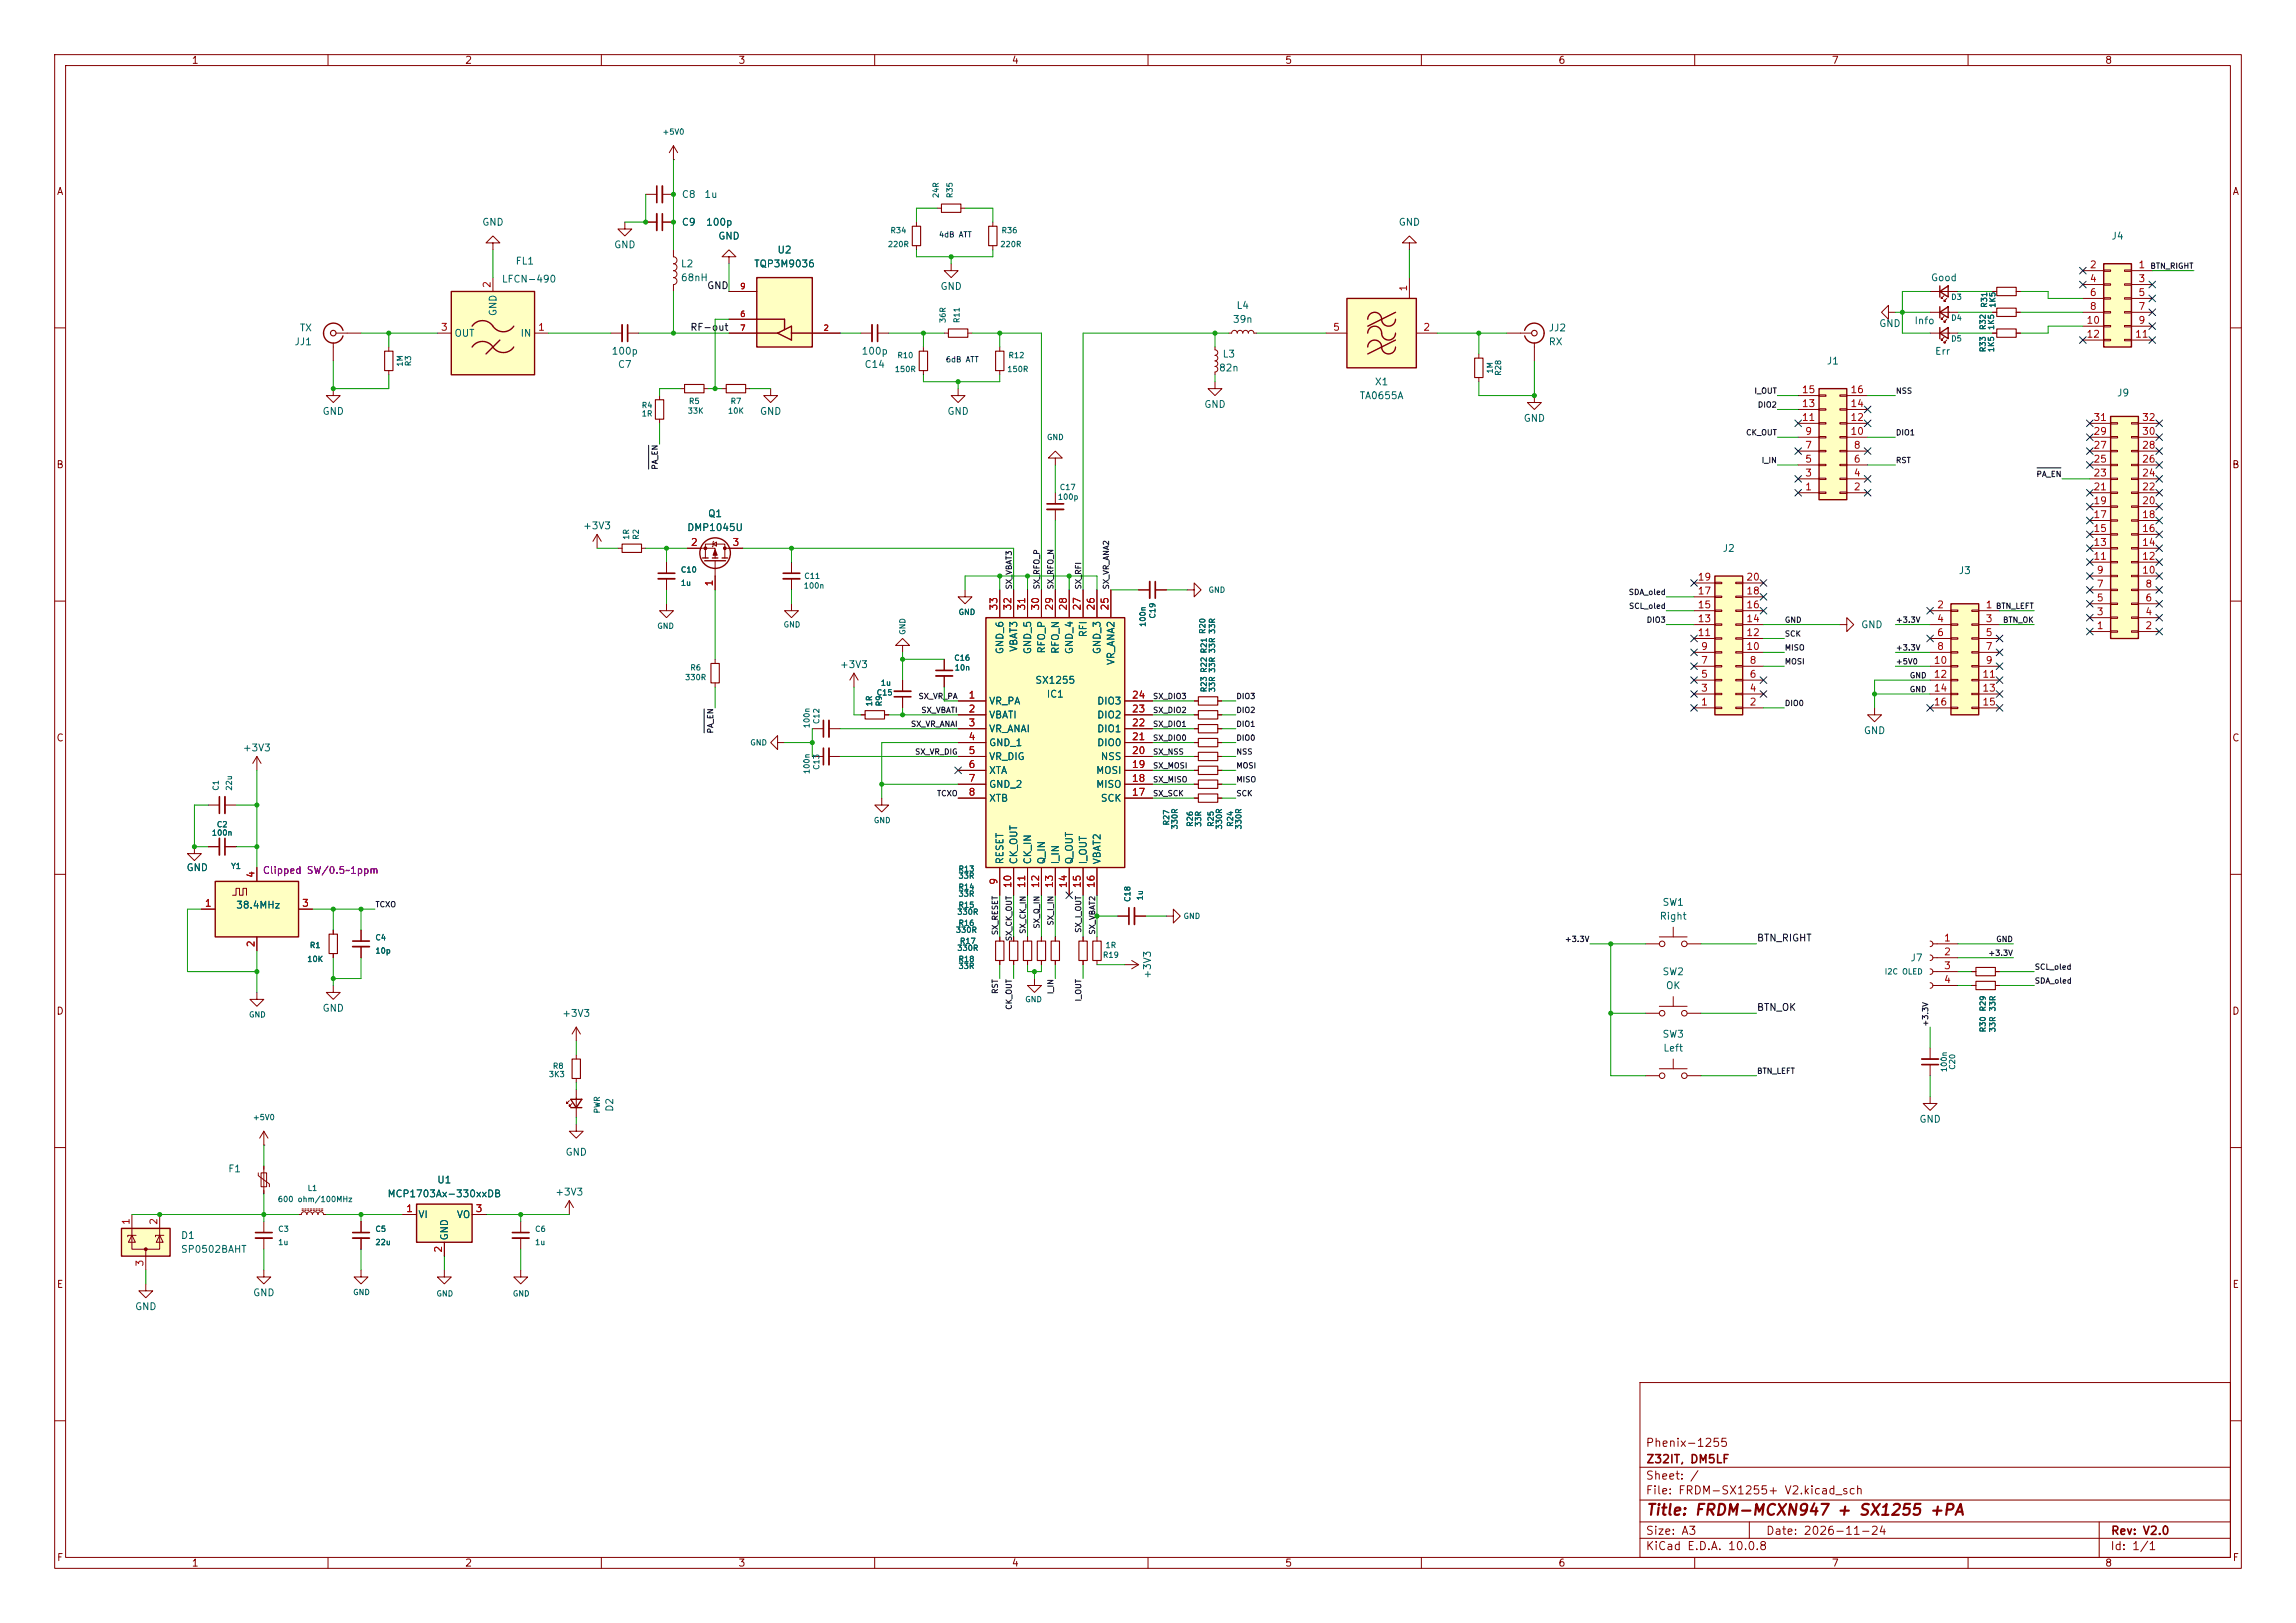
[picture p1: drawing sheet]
<svg xmlns="http://www.w3.org/2000/svg" width="420mm" height="297mm" viewBox="0 0 420 297" stroke-linecap="round" stroke-linejoin="round" font-family="sans-serif">
<defs><g id="words">
<text font-size="2" fill="#840000" x="301" y="277.8">Title: FRDM-MCXN947 + SX1255 +PA</text>
<g font-size="1.5" fill="#840000">
<text x="300.9" y="265.1">Phenix-1255</text>
<text x="301" y="268.1">Z32IT, DM5LF</text>
<text x="300.9" y="273.8">File: FRDM-SX1255+ V2.kicad_sch</text>
<text x="300.9" y="271.1">Sheet: /</text>
<text x="300.9" y="281.2">Size: A3</text>
<text x="322.9" y="281.2">Date: 2026-11-24</text>
<text x="386" y="281.2">Rev: V2.0</text>
<text x="300.9" y="284">KiCad E.D.A. 10.0.8</text>
<text x="385.9" y="284">Id: 1/1</text>
</g>
<g font-size="1.3" fill="#840000">
<text x="35" y="12">1</text>
<text x="85" y="12">2</text>
<text x="135" y="12">3</text>
<text x="185" y="12">4</text>
<text x="235" y="12">5</text>
<text x="285" y="12">6</text>
<text x="335" y="12">7</text>
<text x="385" y="12">8</text>
<text x="10.3" y="36">A</text>
<text x="408.3" y="36">A</text>
<text x="10.2" y="86">B</text>
<text x="408.2" y="86">B</text>
<text x="10.2" y="136">C</text>
<text x="408.2" y="136">C</text>
<text x="10.2" y="186">D</text>
<text x="408.2" y="186">D</text>
<text x="10.3" y="236">E</text>
<text x="408.3" y="236">E</text>
<text x="10.3" y="286">F</text>
<text x="35" y="287">1</text>
<text x="85" y="287">2</text>
<text x="135" y="287">3</text>
<text x="185" y="287">4</text>
<text x="235" y="287">5</text>
<text x="285" y="287">6</text>
<text x="335" y="287">7</text>
<text x="385" y="287">8</text>
<text x="408.3" y="286">F</text>
</g>
<g font-size="1.3" fill="#006464">
<text x="88.1" y="41.6">GND</text>
<text x="124.6" y="36.5">C8</text>
<text x="124.6" y="41.6">C9</text>
<text x="128.7" y="36.5">1u</text>
<text x="129.1" y="41.6">100p</text>
<text x="255.7" y="41.6">GND</text>
<text x="112.2" y="45.7">GND</text>
<text x="131.3" y="44.1">GND</text>
<text x="142.1" y="46.7">U2</text>
<text x="386.1" y="44.1">J4</text>
<text x="91.7" y="52">LFCN-490</text>
<text x="94.2" y="48.7">FL1</text>
<text x="124.4" y="49.2">L2</text>
<text x="124.4" y="51.8">68nH</text>
<text x="137.8" y="49.2">TQP3M9036</text>
<text x="171.9" y="53.4">GND</text>
<text x="353.1" y="51.8">Good</text>
<text x="91.1" y="57.9" transform="rotate(-90 91.1 57.9)">GND</text>
<text x="225.4" y="59.4">39n</text>
<text x="226.1" y="56.8">L4</text>
<text x="350.1" y="59.6">Info</text>
<text x="53.8" y="63.5">JJ1</text>
<text x="54.7" y="60.9">TX</text>
<text x="83" y="61.9">OUT</text>
<text x="95.1" y="61.9">IN</text>
<text x="111.8" y="65.2">100p</text>
<text x="157.5" y="65.2">100p</text>
<text x="223.5" y="65.7">L3</text>
<text x="283.2" y="60.9">JJ2</text>
<text x="283.2" y="63.5">RX</text>
<text x="343.6" y="60.1">GND</text>
<text x="353.9" y="65.2">Err</text>
<text x="112.9" y="67.6">C7</text>
<text x="158" y="67.6">C14</text>
<text x="222.9" y="68.3">82n</text>
<text x="251.4" y="70.8">X1</text>
<text x="334.1" y="67">J1</text>
<text x="58.9" y="76.2">GND</text>
<text x="138.9" y="76.2">GND</text>
<text x="173.2" y="76.2">GND</text>
<text x="220.2" y="74.9">GND</text>
<text x="248.6" y="73.4">TA0655A</text>
<text x="278.6" y="77.5">GND</text>
<text x="387.2" y="72.8">J9</text>
<text x="129.4" y="94.9">Q1</text>
<text x="106.6" y="97.2">+3V3</text>
<text x="125.6" y="97.5">DMP1045U</text>
<text x="315" y="101.3">J2</text>
<text x="358.2" y="105.4">J3</text>
<text x="183.8" y="119.8" transform="rotate(-90 183.8 119.8)">GND_6</text>
<text x="186.4" y="119.4" transform="rotate(-90 186.4 119.4)">VBAT3</text>
<text x="188.9" y="119.8" transform="rotate(-90 188.9 119.8)">GND_5</text>
<text x="191.5" y="119.7" transform="rotate(-90 191.5 119.7)">RFO_P</text>
<text x="194" y="119.8" transform="rotate(-90 194 119.8)">RFO_N</text>
<text x="196.5" y="119.8" transform="rotate(-90 196.5 119.8)">GND_4</text>
<text x="199.1" y="116.7" transform="rotate(-90 199.1 116.7)">RFI</text>
<text x="201.6" y="119.8" transform="rotate(-90 201.6 119.8)">GND_3</text>
<text x="340.3" y="115.3">GND</text>
<text x="153.5" y="122.6">+3V3</text>
<text x="189.3" y="125.4">SX1255</text>
<text x="204.2" y="121.8" transform="rotate(-90 204.2 121.8)">VR_ANA2</text>
<text x="180.8" y="129.2">VR_PA</text>
<text x="180.8" y="131.8">VBATI</text>
<text x="191.4" y="128">IC1</text>
<text x="200.6" y="131.8">DIO2</text>
<text x="200.6" y="129.2">DIO3</text>
<text x="44.3" y="137.8">+3V3</text>
<text x="180.8" y="134.3">VR_ANAI</text>
<text x="180.8" y="136.9">GND_1</text>
<text x="200.6" y="136.9">DIO0</text>
<text x="200.6" y="134.3">DIO1</text>
<text x="340.8" y="134.6">GND</text>
<text x="180.8" y="139.4">VR_DIG</text>
<text x="180.8" y="141.9">XTA</text>
<text x="200.4" y="141.9">MOSI</text>
<text x="201.3" y="139.4">NSS</text>
<text x="180.8" y="144.5">GND_2</text>
<text x="180.8" y="147">XTB</text>
<text x="200.4" y="144.5">MISO</text>
<text x="201.3" y="147">SCK</text>
<text x="34" y="159.7">GND</text>
<text x="183.8" y="158.3" transform="rotate(-90 183.8 158.3)">RESET</text>
<text x="186.4" y="158.3" transform="rotate(-90 186.4 158.3)">CK_OUT</text>
<text x="188.9" y="158.3" transform="rotate(-90 188.9 158.3)">CK_IN</text>
<text x="191.5" y="158.3" transform="rotate(-90 191.5 158.3)">Q_IN</text>
<text x="194" y="158.3" transform="rotate(-90 194 158.3)">I_IN</text>
<text x="196.5" y="158.3" transform="rotate(-90 196.5 158.3)">Q_OUT</text>
<text x="199.1" y="158.3" transform="rotate(-90 199.1 158.3)">I_OUT</text>
<text x="201.6" y="158.3" transform="rotate(-90 201.6 158.3)">VBAT2</text>
<text x="43.1" y="166.6">38.4MHz</text>
<text x="304" y="166.1">SW1</text>
<text x="303.5" y="168.6">Right</text>
<text x="210.8" y="179.2" transform="rotate(-90 210.8 179.2)">+3V3</text>
<text x="304" y="178.8">SW2</text>
<text x="349.4" y="176.2">J7</text>
<text x="58.9" y="185.4">GND</text>
<text x="304.6" y="181.3">OK</text>
<text x="102.7" y="186.4">+3V3</text>
<text x="304" y="190.2">SW3</text>
<text x="304.2" y="192.7">Left</text>
<text x="112.5" y="203.6" transform="rotate(-90 112.5 203.6)">D2</text>
<text x="351" y="205.8">GND</text>
<text x="41.6" y="214.8">F1</text>
<text x="103.3" y="211.8">GND</text>
<text x="70.8" y="219.4">MCP1703Ax-330xxDB</text>
<text x="79.9" y="216.9">U1</text>
<text x="101.5" y="219.1">+3V3</text>
<text x="33" y="227">D1</text>
<text x="76.4" y="223.2">VI</text>
<text x="82.2" y="227.1" transform="rotate(-90 82.2 227.1)">GND</text>
<text x="83.5" y="223.2">VO</text>
<text x="33" y="229.6">SP0502BAHT</text>
<text x="46.2" y="237.5">GND</text>
<text x="24.6" y="240">GND</text>
</g>
<g font-size="1.3" fill="#a90000">
<text x="90" y="52.8" transform="rotate(-90 90 52.8)">2</text>
<text x="257.7" y="53.4" transform="rotate(-90 257.7 53.4)">1</text>
<text x="382.2" y="49.4">2</text>
<text x="382.2" y="51.9">4</text>
<text x="391.1" y="49.4">1</text>
<text x="391.1" y="51.9">3</text>
<text x="381.6" y="59.6">10</text>
<text x="382.2" y="54.5">6</text>
<text x="382.2" y="57">8</text>
<text x="391.1" y="54.5">5</text>
<text x="391.1" y="57">7</text>
<text x="391.1" y="59.6">9</text>
<text x="80.5" y="60.8">3</text>
<text x="98.3" y="60.8">1</text>
<text x="243.7" y="60.8">5</text>
<text x="260.3" y="60.8">2</text>
<text x="381.6" y="62.1">12</text>
<text x="390.5" y="62.1">11</text>
<text x="329.5" y="77.3">11</text>
<text x="329.5" y="74.8">13</text>
<text x="329.5" y="72.3">15</text>
<text x="338.4" y="77.3">12</text>
<text x="338.4" y="74.8">14</text>
<text x="338.4" y="72.3">16</text>
<text x="382.8" y="77.3">31</text>
<text x="391.7" y="77.3">32</text>
<text x="330.1" y="82.4">7</text>
<text x="330.1" y="79.9">9</text>
<text x="338.4" y="79.9">10</text>
<text x="339" y="82.4">8</text>
<text x="382.8" y="82.4">27</text>
<text x="382.8" y="79.9">29</text>
<text x="391.7" y="82.4">28</text>
<text x="391.7" y="79.9">30</text>
<text x="330.1" y="87.5">3</text>
<text x="330.1" y="85">5</text>
<text x="339" y="87.5">4</text>
<text x="339" y="85">6</text>
<text x="382.8" y="87.5">23</text>
<text x="382.8" y="85">25</text>
<text x="391.7" y="87.5">24</text>
<text x="391.7" y="85">26</text>
<text x="330.1" y="90">1</text>
<text x="339" y="90">2</text>
<text x="382.8" y="95.1">17</text>
<text x="382.8" y="92.6">19</text>
<text x="382.8" y="90">21</text>
<text x="391.7" y="95.1">18</text>
<text x="391.7" y="92.6">20</text>
<text x="391.7" y="90">22</text>
<text x="126.3" y="100.2">2</text>
<text x="133.9" y="100.2">3</text>
<text x="382.8" y="100.2">13</text>
<text x="382.8" y="97.7">15</text>
<text x="391.7" y="100.2">14</text>
<text x="391.7" y="97.7">16</text>
<text x="130.7" y="107.4" transform="rotate(-90 130.7 107.4)">1</text>
<text x="310.4" y="106.5">19</text>
<text x="319.3" y="106.5">20</text>
<text x="382.8" y="102.7">11</text>
<text x="383.4" y="107.8">7</text>
<text x="383.4" y="105.3">9</text>
<text x="391.7" y="105.3">10</text>
<text x="391.7" y="102.7">12</text>
<text x="392.3" y="107.8">8</text>
<text x="182.7" y="111.8" transform="rotate(-90 182.7 111.8)">33</text>
<text x="185.3" y="111.8" transform="rotate(-90 185.3 111.8)">32</text>
<text x="187.8" y="111.8" transform="rotate(-90 187.8 111.8)">31</text>
<text x="190.4" y="111.8" transform="rotate(-90 190.4 111.8)">30</text>
<text x="192.9" y="111.8" transform="rotate(-90 192.9 111.8)">29</text>
<text x="195.4" y="111.8" transform="rotate(-90 195.4 111.8)">28</text>
<text x="198" y="111.8" transform="rotate(-90 198 111.8)">27</text>
<text x="200.5" y="111.8" transform="rotate(-90 200.5 111.8)">26</text>
<text x="203.1" y="111.8" transform="rotate(-90 203.1 111.8)">25</text>
<text x="310.4" y="111.6">15</text>
<text x="310.4" y="109.1">17</text>
<text x="319.3" y="111.6">16</text>
<text x="319.3" y="109.1">18</text>
<text x="354.2" y="111.6">2</text>
<text x="363.1" y="111.6">1</text>
<text x="383.4" y="112.9">3</text>
<text x="383.4" y="110.4">5</text>
<text x="392.3" y="112.9">4</text>
<text x="392.3" y="110.4">6</text>
<text x="310.4" y="116.7">11</text>
<text x="310.4" y="114.2">13</text>
<text x="311.1" y="119.2">9</text>
<text x="319.3" y="119.2">10</text>
<text x="319.3" y="116.7">12</text>
<text x="319.3" y="114.2">14</text>
<text x="354.2" y="114.2">4</text>
<text x="354.2" y="116.7">6</text>
<text x="354.2" y="119.2">8</text>
<text x="363.1" y="114.2">3</text>
<text x="363.1" y="116.7">5</text>
<text x="363.1" y="119.2">7</text>
<text x="383.4" y="115.4">1</text>
<text x="392.3" y="115.4">2</text>
<text x="311.1" y="124.3">5</text>
<text x="311.1" y="121.8">7</text>
<text x="319.9" y="124.3">6</text>
<text x="319.9" y="121.8">8</text>
<text x="353.6" y="121.8">10</text>
<text x="353.6" y="124.3">12</text>
<text x="362.5" y="124.3">11</text>
<text x="363.1" y="121.8">9</text>
<text x="177.1" y="128.1">1</text>
<text x="177.1" y="130.7">2</text>
<text x="206.9" y="130.7">23</text>
<text x="206.9" y="128.1">24</text>
<text x="311.1" y="129.4">1</text>
<text x="311.1" y="126.9">3</text>
<text x="319.9" y="129.4">2</text>
<text x="319.9" y="126.9">4</text>
<text x="353.6" y="126.9">14</text>
<text x="353.6" y="129.4">16</text>
<text x="362.5" y="126.9">13</text>
<text x="362.5" y="129.4">15</text>
<text x="177.1" y="133.2">3</text>
<text x="177.1" y="135.8">4</text>
<text x="206.9" y="135.8">21</text>
<text x="206.9" y="133.2">22</text>
<text x="177.1" y="138.3">5</text>
<text x="177.1" y="140.8">6</text>
<text x="177.1" y="143.4">7</text>
<text x="206.9" y="143.4">18</text>
<text x="206.9" y="140.8">19</text>
<text x="206.9" y="138.3">20</text>
<text x="177.1" y="145.9">8</text>
<text x="206.9" y="145.9">17</text>
<text x="46.9" y="160.8" transform="rotate(-90 46.9 160.8)">4</text>
<text x="37.4" y="166.2">1</text>
<text x="55.1" y="166.2">3</text>
<text x="182.7" y="162" transform="rotate(-90 182.7 162)">9</text>
<text x="185.3" y="162.6" transform="rotate(-90 185.3 162.6)">10</text>
<text x="187.8" y="162.6" transform="rotate(-90 187.8 162.6)">11</text>
<text x="190.4" y="162.6" transform="rotate(-90 190.4 162.6)">12</text>
<text x="192.9" y="162.6" transform="rotate(-90 192.9 162.6)">13</text>
<text x="195.4" y="162.6" transform="rotate(-90 195.4 162.6)">14</text>
<text x="198" y="162.6" transform="rotate(-90 198 162.6)">15</text>
<text x="200.5" y="162.6" transform="rotate(-90 200.5 162.6)">16</text>
<text x="46.9" y="173.5" transform="rotate(-90 46.9 173.5)">2</text>
<text x="355.5" y="172.6">1</text>
<text x="355.5" y="175.1">2</text>
<text x="355.5" y="177.7">3</text>
<text x="355.5" y="180.2">4</text>
<text x="24" y="224.3" transform="rotate(-90 24 224.3)">1</text>
<text x="29.1" y="224.3" transform="rotate(-90 29.1 224.3)">2</text>
<text x="74.2" y="222.1">1</text>
<text x="86.9" y="222.1">3</text>
<text x="26.5" y="231.9" transform="rotate(-90 26.5 231.9)">3</text>
<text x="81.1" y="229.3" transform="rotate(-90 81.1 229.3)">2</text>
</g>
<g font-size="1.3" fill="#0f0f0f">
<text x="129.3" y="53.2">GND</text>
<text x="126.2" y="60.8">RF-out</text>
<text x="321.3" y="172.6">BTN_RIGHT</text>
<text x="321.3" y="185.3">BTN_OK</text>
</g>
<text font-size="1.3" fill="#840084" x="48" y="160.2">Clipped SW/0.5~1ppm</text>
<g font-size="1" fill="#006464">
<text x="121.1" y="24.9">+5V0</text>
<text x="172" y="36.4" transform="rotate(-90 172 36.4)">24R</text>
<text x="174.5" y="36.4" transform="rotate(-90 174.5 36.4)">R35</text>
<text x="162.3" y="45.5">220R</text>
<text x="162.8" y="42.9">R34</text>
<text x="182.9" y="45.5">220R</text>
<text x="183.1" y="42.9">R36</text>
<text x="173.2" y="59.2" transform="rotate(-90 173.2 59.2)">36R</text>
<text x="175.8" y="59.2" transform="rotate(-90 175.8 59.2)">R11</text>
<text x="356.8" y="58.9">D4</text>
<text x="356.8" y="55.1">D3</text>
<text x="363.7" y="56.4" transform="rotate(-90 363.7 56.4)">R31</text>
<text x="365.2" y="56.4" transform="rotate(-90 365.2 56.4)">1K5</text>
<text x="164.1" y="65.8">R10</text>
<text x="184.4" y="65.8">R12</text>
<text x="356.8" y="62.7">D5</text>
<text x="363.5" y="64.5" transform="rotate(-90 363.5 64.5)">R33</text>
<text x="363.5" y="60.5" transform="rotate(-90 363.5 60.5)">R32</text>
<text x="365" y="64.5" transform="rotate(-90 365 64.5)">1K5</text>
<text x="365" y="60.5" transform="rotate(-90 365 60.5)">1K5</text>
<text x="73.9" y="67.2" transform="rotate(-90 73.9 67.2)">1M</text>
<text x="75.4" y="67.1" transform="rotate(-90 75.4 67.1)">R3</text>
<text x="163.6" y="68.3">150R</text>
<text x="184.2" y="68.3">150R</text>
<text x="273.3" y="68.5" transform="rotate(-90 273.3 68.5)">1M</text>
<text x="274.8" y="68.9" transform="rotate(-90 274.8 68.9)">R28</text>
<text x="117.3" y="74.9">R4</text>
<text x="117.3" y="76.4">1R</text>
<text x="125.7" y="75.9">33K</text>
<text x="125.9" y="74.2">R5</text>
<text x="133.1" y="75.9">10K</text>
<text x="133.5" y="74.2">R7</text>
<text x="191.4" y="80.8">GND</text>
<text x="193.8" y="89.9">C17</text>
<text x="193.4" y="91.7">100p</text>
<text x="115.3" y="98.9" transform="rotate(-90 115.3 98.9)">1R</text>
<text x="117.1" y="98.9" transform="rotate(-90 117.1 98.9)">R2</text>
<text x="124.4" y="105">C10</text>
<text x="124.4" y="107.4">1u</text>
<text x="146.9" y="107.9">100n</text>
<text x="147" y="106.2">C11</text>
<text x="175.2" y="112.8">GND</text>
<text x="211.6" y="113.3" transform="rotate(-90 211.6 113.3)">C19</text>
<text x="221" y="108.7">GND</text>
<text x="120.1" y="115.3">GND</text>
<text x="143.2" y="115.1">GND</text>
<text x="165.9" y="116.3" transform="rotate(-90 165.9 116.3)">GND</text>
<text x="209.8" y="114.8" transform="rotate(-90 209.8 114.8)">100n</text>
<text x="220.7" y="116.1" transform="rotate(-90 220.7 116.1)">R20</text>
<text x="125.2" y="124.7">330R</text>
<text x="126.2" y="122.9">R6</text>
<text x="161" y="125.7">1u</text>
<text x="174.5" y="121.2">C16</text>
<text x="174.5" y="122.9">10n</text>
<text x="159.8" y="129.3" transform="rotate(-90 159.8 129.3)">1R</text>
<text x="160.3" y="127.5">C15</text>
<text x="161.5" y="129.3" transform="rotate(-90 161.5 129.3)">R9</text>
<text x="221" y="126.8" transform="rotate(-90 221 126.8)">R23 R22 R21</text>
<text x="222.5" y="126.8" transform="rotate(-90 222.5 126.8)">33R 33R 33R 33R</text>
<text x="137.1" y="136.6">GND</text>
<text x="148.3" y="133.4" transform="rotate(-90 148.3 133.4)">100n</text>
<text x="150.1" y="132.6" transform="rotate(-90 150.1 132.6)">C12</text>
<text x="148.3" y="141.7" transform="rotate(-90 148.3 141.7)">100n</text>
<text x="150.1" y="141" transform="rotate(-90 150.1 141)">C13</text>
<text x="40.2" y="144.8" transform="rotate(-90 40.2 144.8)">C1</text>
<text x="42.7" y="144.8" transform="rotate(-90 42.7 144.8)">22u</text>
<text x="38.7" y="153.2">100n</text>
<text x="39.6" y="151.6">C2</text>
<text x="159.8" y="150.9">GND</text>
<text x="214.1" y="151.2" transform="rotate(-90 214.1 151.2)">R27</text>
<text x="215.6" y="151.9" transform="rotate(-90 215.6 151.9)">330R</text>
<text x="218.4" y="151.4" transform="rotate(-90 218.4 151.4)">R26</text>
<text x="220" y="151.4" transform="rotate(-90 220 151.4)">33R</text>
<text x="222.2" y="151.4" transform="rotate(-90 222.2 151.4)">R25</text>
<text x="223.8" y="151.9" transform="rotate(-90 223.8 151.9)">330R</text>
<text x="225.8" y="151.4" transform="rotate(-90 225.8 151.4)">R24</text>
<text x="227.3" y="151.9" transform="rotate(-90 227.3 151.9)">330R</text>
<text x="42.2" y="159.3">Y1</text>
<text x="175.2" y="159.8">R13</text>
<text x="175.2" y="161">33R</text>
<text x="175" y="167.6">330R</text>
<text x="175.2" y="166.4">R15</text>
<text x="175.2" y="163.1">R14</text>
<text x="175.2" y="164.3">33R</text>
<text x="207" y="165.1" transform="rotate(-90 207 165.1)">C18</text>
<text x="209.3" y="164.9" transform="rotate(-90 209.3 164.9)">1u</text>
<text x="56.6" y="173.7">R1</text>
<text x="68.6" y="172.3">C4</text>
<text x="174.8" y="170.9">330R</text>
<text x="175.2" y="169.7">R16</text>
<text x="175.5" y="173">R17</text>
<text x="202.1" y="173.7">1R</text>
<text x="216.4" y="168.4">GND</text>
<text x="56.1" y="176.3">10K</text>
<text x="68.6" y="174.7">10p</text>
<text x="175" y="174.2">330R</text>
<text x="175.2" y="176.3">R18</text>
<text x="175.2" y="177.5">33R</text>
<text x="201.6" y="175.5">R19</text>
<text x="344.7" y="178.6">I2C OLED</text>
<text x="187.4" y="183.6">GND</text>
<text x="363.5" y="185.2" transform="rotate(-90 363.5 185.2)">R29</text>
<text x="365.2" y="185.2" transform="rotate(-90 365.2 185.2)">33R</text>
<text x="45.5" y="186.4">GND</text>
<text x="363.5" y="189" transform="rotate(-90 363.5 189)">R30</text>
<text x="365.2" y="189" transform="rotate(-90 365.2 189)">33R</text>
<text x="100.3" y="197.4">3K3</text>
<text x="101" y="195.8">R8</text>
<text x="356.4" y="196.3" transform="rotate(-90 356.4 196.3)">100n</text>
<text x="357.9" y="195.9" transform="rotate(-90 357.9 195.9)">C20</text>
<text x="110" y="203.9" transform="rotate(-90 110 203.9)">PWR</text>
<text x="46.2" y="205.2">+5V0</text>
<text x="50.7" y="220.2">600 ohm/100MHz</text>
<text x="56.2" y="218.2">L1</text>
<text x="50.8" y="225.7">C3</text>
<text x="68.6" y="225.7">C5</text>
<text x="97.8" y="225.7">C6</text>
<text x="50.8" y="228.1">1u</text>
<text x="68.6" y="228.1">22u</text>
<text x="97.8" y="228.1">1u</text>
<text x="64.5" y="237.2">GND</text>
<text x="79.7" y="237.5">GND</text>
<text x="93.7" y="237.5">GND</text>
</g>
<g font-size="1" fill="#0000c2">
<text x="171.7" y="43.7">4dB ATT</text>
<text x="172.9" y="66.5">6dB ATT</text>
</g>
<g font-size="1" fill="#a90000">
<text x="135.3" y="53.2">9</text>
<text x="135.3" y="58.2">6</text>
<text x="135.3" y="60.8">7</text>
<text x="150.5" y="60.8">2</text>
</g>
<g font-size="1" fill="#0f0f0f">
<text x="393.3" y="49.4">BTN_RIGHT</text>
<text x="320.8" y="72.3">I_OUT</text>
<text x="321.4" y="74.8">DIO2</text>
<text x="346.7" y="72.3">NSS</text>
<text x="319.3" y="79.9">CK_OUT</text>
<text x="346.7" y="79.9">DIO1</text>
<text x="120.5" y="86.1" transform="rotate(-90 120.5 86.1)">PA_EN</text>
<text x="322.2" y="85">I_IN</text>
<text x="346.7" y="85">RST</text>
<text x="372.4" y="87.5">PA_EN</text>
<text x="185.3" y="107.9" transform="rotate(-90 185.3 107.9)">SX_VBAT3</text>
<text x="190.4" y="107.9" transform="rotate(-90 190.4 107.9)">SX_RFO_P</text>
<text x="192.9" y="107.9" transform="rotate(-90 192.9 107.9)">SX_RFO_N</text>
<text x="198" y="107.9" transform="rotate(-90 198 107.9)">SX_RFI</text>
<text x="203.1" y="107.9" transform="rotate(-90 203.1 107.9)">SX_VR_ANA2</text>
<text x="297.8" y="109.1">SDA_oled</text>
<text x="297.9" y="111.7">SCL_oled</text>
<text x="365" y="111.7">BTN_LEFT</text>
<text x="301.1" y="114.2">DIO3</text>
<text x="326.4" y="116.7">SCK</text>
<text x="326.4" y="119.3">MISO</text>
<text x="326.4" y="114.2">GND</text>
<text x="346.7" y="114.2">+3.3V</text>
<text x="346.7" y="119.3">+3.3V</text>
<text x="366.3" y="114.2">BTN_OK</text>
<text x="326.4" y="121.8">MOSI</text>
<text x="346.7" y="121.8">+5V0</text>
<text x="349.3" y="124.4">GND</text>
<text x="167.9" y="128.2">SX_VR_PA</text>
<text x="168.4" y="130.7">SX_VBATI</text>
<text x="210.8" y="130.7">SX_DIO2</text>
<text x="210.8" y="128.2">SX_DIO3</text>
<text x="226.1" y="128.2">DIO3</text>
<text x="226.1" y="130.7">DIO2</text>
<text x="326.4" y="129.4">DIO0</text>
<text x="349.3" y="126.9">GND</text>
<text x="130.7" y="134.3" transform="rotate(-90 130.7 134.3)">PA_EN</text>
<text x="166.5" y="133.2">SX_VR_ANAI</text>
<text x="210.8" y="135.8">SX_DIO0</text>
<text x="210.8" y="133.2">SX_DIO1</text>
<text x="226.1" y="133.2">DIO1</text>
<text x="226.1" y="135.8">DIO0</text>
<text x="167.3" y="138.3">SX_VR_DIG</text>
<text x="210.8" y="143.4">SX_MISO</text>
<text x="210.8" y="140.9">SX_MOSI</text>
<text x="210.8" y="138.3">SX_NSS</text>
<text x="226.1" y="140.9">MOSI</text>
<text x="226.1" y="138.3">NSS</text>
<text x="226.1" y="143.4">MISO</text>
<text x="171.3" y="145.9">TCXO</text>
<text x="210.8" y="145.9">SX_SCK</text>
<text x="226.1" y="145.9">SCK</text>
<text x="68.6" y="166.3">TCXO</text>
<text x="182.8" y="171.2" transform="rotate(-90 182.8 171.2)">SX_RESET</text>
<text x="185.3" y="172.3" transform="rotate(-90 185.3 172.3)">SX_CK_OUT</text>
<text x="187.9" y="171" transform="rotate(-90 187.9 171)">SX_CK_IN</text>
<text x="190.4" y="170" transform="rotate(-90 190.4 170)">SX_Q_IN</text>
<text x="192.9" y="169.5" transform="rotate(-90 192.9 169.5)">SX_I_IN</text>
<text x="198" y="170.8" transform="rotate(-90 198 170.8)">SX_I_OUT</text>
<text x="200.6" y="171.1" transform="rotate(-90 200.6 171.1)">SX_VBAT2</text>
<text x="286.2" y="172.6">+3.3V</text>
<text x="365.1" y="172.6">GND</text>
<text x="363.6" y="175.2">+3.3V</text>
<text x="372.1" y="177.7">SCL_oled</text>
<text x="182.8" y="182" transform="rotate(-90 182.8 182)">RST</text>
<text x="185.3" y="184.9" transform="rotate(-90 185.3 184.9)">CK_OUT</text>
<text x="192.9" y="182" transform="rotate(-90 192.9 182)">I_IN</text>
<text x="198" y="183.4" transform="rotate(-90 198 183.4)">I_OUT</text>
<text x="372.1" y="180.2">SDA_oled</text>
<text x="353" y="188" transform="rotate(-90 353 188)">+3.3V</text>
<text x="321.3" y="196.7">BTN_LEFT</text>
</g>
</g></defs>
<g fill="none" stroke="#840000" stroke-width=".18">
<path d="M10 10h400v277h-400zM12 12h396v273h-396zM60 10v2M110 10v2M160 10v2M210 10v2M260 10v2M310 10v2M360 10v2M10 60h2M408 60h2M109.2 97.8l-.7 1.3"/>
<path d="M109.2 97.8l.8 1.3M109.2 97.8v2.5M130.4 99.6l.7-.4v.7zM130.6 99.1l-.2 .1v.7l-.1 .2M10 110h2M125.7 100.3h5.1v1.8M129 102.1v-2.5h3.6v2.5M130.8 102.6v5.4M132.6 100.3h3.3M408 110h2M10 160h2M408 160h2"/>
<path d="M213.4 167.6h1.2v-1.2l1.3 1.2-1.3 1.3v-1.3M10 210h2M408 210h2M300 253h108v32h-108zM10 260h2M300 278.5h108M300 274.5h108M300 268.5h108M320 278.5v3M384 278.5v6.5M408 260h2M60 285v2"/>
<path d="M110 285v2M160 285v2M210 285v2M260 285v2M300 281.5h108M310 285v2M360 285v2"/>
</g>
<g fill="none" stroke="#840000" stroke-width=".25">
<path d="M128.5 102.1h1M128.9 102.6h3.8M130.3 102.1h1M132.1 102.1h1"/>
<circle cx="130.8" cy="101.2" r="2.79"/>
</g>
<g fill="#840000" stroke="#840000" stroke-width=".18">
<path d="M130.8 100.6l.4 1h-.8z"/>
<circle cx="132.6" cy="100.3" r=".25"/>
<circle cx="129" cy="100.3" r=".25"/>
</g>
<path d="M22.2 224.8h8.9v5.1h-8.9z" fill="#ffffc2"/>
<path d="M104.4 201.2h2l-1 1.5zM104.4 202.7h2M22.2 224.8h8.9v5.1h-8.9z" fill="none" stroke="#840000" stroke-width=".25"/>
<g fill="none" stroke="#840000" stroke-width=".18">
<path d="M113 100.3h.8M117.3 100.3h.8M121.9 102.9v2M121.9 105.9v2.1M217.2 108h1.2v-1.3l1.3 1.3-1.3 1.2v-1.2M342.9 129.5v1.3h1.3l-1.3 1.3-1.3-1.3h1.3M189.2 179.1v1.2h1.3l-1.3 1.3-1.2-1.3h1.2M105.4 188l-.8 1.2M105.4 188l.8 1.2M105.4 188v2.5M105.4 193v.8M105.4 197.4v.7"/>
<path d="M105.4 199.4v5.1M104.1 201.4l-.5 .5v-.2v.2h.3M104.1 219.7l-.7 1.3M104.1 219.7l.8 1.3M104.1 219.7v2.5M104.6 201.9l-.5 .5v-.2v.2h.3M24.1 226.1v2.5h5.1v-2.5M24.1 226.1l.7 1.2h-1.3zM24.1 222.2v3.9M24.9 226.1h-1.5v.2M26.7 234.9v1.3h1.2l-1.2 1.3-1.3-1.3h1.3M26.7 228.6v3.8"/>
<path d="M29.2 226.1l.6 1.2h-1.2zM29.2 222.2v3.9M30 226.1h-1.6v.2M95.2 223.5v2.1M95.2 226.6v2"/>
</g>
<circle cx="26.7" cy="228.6" r=".25" fill="#840000" stroke="#840000" stroke-width=".18"/>
<path d="M120.4 104.9h3M93.7 225.6h3.1" fill="none" stroke="#840000" stroke-width=".3"/>
<path d="M120.4 105.9h3M93.7 226.6h3.1" fill="none" stroke="#840000" stroke-width=".33"/>
<path d="M113.8 99.6h3.5v1.5h-3.5zM104.6 193.8h1.6v3.6h-1.6z" fill="none" stroke="#840000" stroke-width=".2"/>
<path d="M313.7 105.4h5.1v25.4h-5.1z" fill="#ffffc2"/>
<path d="M313.7 105.4h5.1v25.4h-5.1z" fill="none" stroke="#840000" stroke-width=".25"/>
<g fill="none" stroke="#840000" stroke-width=".18">
<path d="M171.4 38.1h.8M175.8 38.1h.7M118.1 40.6h2M121.2 40.6h2M133.3 47h1.3l-1.3-1.3-1.2 1.3h1.2v1.3M167.6 40.6v.8M167.6 45v.7M71.1 63.5v.8M71.1 67.8v.8M120.6 72.4v.8M120.6 76.7v.8M309.9 119.4h3.8"/>
<path d="M309.9 116.8h3.8M309.9 114.3h3.8M309.9 111.8h3.8M309.9 109.2h3.8M309.9 106.7h3.8M313.7 119.3h1.3v.2h-1.3zM313.7 116.7h1.3v.3h-1.3zM313.7 114.2h1.3v.2h-1.3zM313.7 111.6h1.3v.3h-1.3zM313.7 109.1h1.3v.2h-1.3zM313.7 106.6h1.3v.2h-1.3zM317.5 119.3h1.3v.2h-1.3z"/>
<path d="M317.5 116.7h1.3v.3h-1.3zM317.5 114.2h1.3v.2h-1.3zM317.5 111.6h1.3v.3h-1.3zM317.5 109.1h1.3v.2h-1.3zM317.5 106.6h1.3v.2h-1.3zM318.8 119.4h3.8M318.8 116.8h3.8M318.8 114.3h3.8M318.8 111.8h3.8M318.8 109.2h3.8M318.8 106.7h3.8M309.9 129.5h3.8"/>
<path d="M309.9 127h3.8M309.9 124.5h3.8M309.9 121.9h3.8M313.7 129.4h1.3v.3h-1.3zM313.7 126.9h1.3v.2h-1.3zM313.7 124.3h1.3v.3h-1.3zM313.7 121.8h1.3v.2h-1.3zM317.5 129.4h1.3v.3h-1.3zM317.5 126.9h1.3v.2h-1.3zM317.5 124.3h1.3v.3h-1.3zM317.5 121.8h1.3v.2h-1.3zM318.8 129.5h3.8"/>
<path d="M318.8 127h3.8M318.8 124.5h3.8M318.8 121.9h3.8M182.9 171.5v.7M182.9 175.8v.7M188 171.5v.7M188 175.8v.7M190.5 171.5v.7M190.5 175.8v.7M193 171.5v.7M193 175.8v.7M198.1 171.5v.7"/>
<path d="M198.1 175.8v.7M47.2 214.6v.5l2.1 1.6v.5M47.8 214.6h1v2.6h-1zM48.3 209.6h.1M48.3 207v2.6M48.3 213.4v5M48.3 207l-.8 1.3M48.3 207l.7 1.3M105.4 205.7v1.3h1.3l-1.3 1.3-1.3-1.3h1.3M48.3 232.4v1.3h1.2l-1.2 1.2-1.3-1.2h1.3M48.3 223.5v2.1M48.3 226.6v2"/>
<path d="M54.6 222.2h.5l.2-.3 .3-.2 .4 .2 .1 .3 .2-.3 .3-.2 .4 .2 .1 .3 .2-.3 .4-.2 .3 .2 .2 .3 .1-.3 .4-.2 .3 .2 .2 .3h.5M55.2 221.5h.3M55.2 221.2h.3M55.8 221.5h.2M55.8 221.2h.2M56.3 221.5h.2M56.3 221.2h.2M56.8 221.5h.2M56.8 221.2h.2M57.3 221.5h.2M57.3 221.2h.2M57.8 221.5h.2"/>
<path d="M57.8 221.2h.2M58.3 221.5h.2M58.3 221.2h.2M58.8 221.5h.3M58.8 221.2h.3M66 232.4v1.3h1.3l-1.3 1.2-1.2-1.2h1.2M66 223.5v2.1M66 226.6v2"/>
</g>
<path d="M172.2 37.3h3.6v1.6h-3.6zM166.9 41.4h1.5v3.6h-1.5zM70.4 64.3h1.5v3.5h-1.5zM119.9 73.2h1.5v3.5h-1.5zM182.1 172.2h1.5v3.6h-1.5zM187.2 172.2h1.5v3.6h-1.5zM189.7 172.2h1.6v3.6h-1.6zM192.3 172.2h1.5v3.6h-1.5zM197.4 172.2h1.5v3.6h-1.5z" fill="none" stroke="#840000" stroke-width=".2"/>
<path d="M121.2 39.1v3.1M46.7 225.6h3.1M64.5 225.6h3.1" fill="none" stroke="#840000" stroke-width=".3"/>
<path d="M120.1 39.1v3.1M46.7 226.6h3.1M64.5 226.6h3.1" fill="none" stroke="#840000" stroke-width=".33"/>
<path d="M76.2 220.3h10.2v7h-10.2z" fill="#ffffc2"/>
<path d="M76.2 220.3h10.2v7h-10.2z" fill="none" stroke="#840000" stroke-width=".25"/>
<g fill="none" stroke="#840000" stroke-width=".18">
<path d="M118.1 35.6h2M121.2 35.6h2M123.2 29.2h.1M123.2 26.7l-.8 1.2M123.2 26.7l.8 1.2M123.2 26.7v2.5M123.2 45.7v1.3a.64 .64 0 0 1 .6 .6 .64 .64 0 0 1-.6 .7M123.2 48.3a.64 .64 0 0 1 .6 .6 .64 .64 0 0 1-.6 .6 .64 .64 0 0 1 .6 .7 .64 .64 0 0 1-.6 .6 .64 .64 0 0 1 .6 .6 .64 .64 0 0 1-.6 .7v1.2M38.1 154.9h2M41.1 154.9h2.1M185.4 171.5v.7M185.4 175.8v.7"/>
<path d="M200.7 171.5v.7M200.7 175.8v.7M204.5 167.6h2M205.7 176.5h2.6M207 175.8l1.3 .7M207.5 167.6h2M208.3 176.5l-1.3 .8M301 172.7h2.5M303.5 171.5h5.1M306.1 169.7v1.8M308.6 172.7h2.5M353.1 191.8v2"/>
<path d="M353.1 194.8v2.1M73.7 222.2h2.5M81.3 232.4v1.3h1.2l-1.2 1.2-1.3-1.2h1.3M81.3 227.3v2.6M86.4 222.2h2.5M95.2 232.4v1.3h1.3l-1.3 1.2-1.2-1.2h1.2"/>
<circle cx="304" cy="172.7" r=".51"/>
<circle cx="308.1" cy="172.7" r=".51"/>
</g>
<path d="M184.7 172.2h1.5v3.6h-1.5zM199.9 172.2h1.5v3.6h-1.5z" fill="none" stroke="#840000" stroke-width=".2"/>
<path d="M120.1 34v3.1M41.1 153.4v3.1M206.5 166.1v3.1M351.5 194.8h3.1" fill="none" stroke="#840000" stroke-width=".3"/>
<path d="M121.2 34v3.1M40.1 153.4v3.1M207.5 166.1v3.1M351.5 193.8h3.1" fill="none" stroke="#840000" stroke-width=".33"/>
<path d="M180.3 113h25.4v45.8h-25.4z" fill="#ffffc2"/>
<path d="M180.3 113h25.4v45.8h-25.4z" fill="none" stroke="#840000" stroke-width=".25"/>
<g fill="none" stroke="#840000" stroke-width=".18">
<path d="M165.1 118.1h1.3l-1.3-1.3-1.3 1.3h1.3v1.3M176.5 108v1.2h1.3l-1.3 1.3-1.2-1.3h1.2M182.9 108v5M185.4 108v5M188 108v5M190.5 108v5M193 108v5M195.6 108v5M198.1 108v5M200.7 108v5M203.2 108v5M172.7 120.7v2"/>
<path d="M172.7 123.7v2M175.3 128.3h5M175.3 130.8h5M175.3 133.4h5M175.3 135.9h5M175.3 138.4h5M205.7 128.3h5.1M205.7 130.8h5.1M205.7 133.4h5.1M205.7 135.9h5.1M205.7 138.4h5.1M175.3 141h5"/>
<path d="M175.3 143.5h5M175.3 146.1h5M182.9 158.8v5M185.4 158.8v5M188 158.8v5M190.5 158.8v5M193 158.8v5M195.6 158.8v5M198.1 158.8v5M200.7 158.8v5M205.7 141h5.1M205.7 143.5h5.1"/>
<path d="M205.7 146.1h5.1M61 180.3v1.3h1.2l-1.2 1.3-1.3-1.3h1.3M353.1 200.7v1.2h1.2l-1.2 1.3-1.3-1.3h1.3"/>
</g>
<path d="M171.2 122.7h3" fill="none" stroke="#840000" stroke-width=".3"/>
<path d="M171.2 123.7h3" fill="none" stroke="#840000" stroke-width=".33"/>
<path d="M82.5 53.3h15.3v15.3h-15.3z" fill="#ffffc2"/>
<path d="M82.5 53.3h15.3v15.3h-15.3zM86.4 59.7a2.35 2.35 0 0 1 4 .3 2.29 2.29 0 0 0 3.6-.3M62.7 60.5a1.81 1.81 0 0 0-2.8-1 1.81 1.81 0 0 0 0 2.9 1.81 1.81 0 0 0 2.8-.9M86.4 63.5a2.35 2.35 0 0 1 4 .3 2.29 2.29 0 0 0 3.6-.3M91.4 62.2l-2.5 2.6" fill="none" stroke="#840000" stroke-width=".25"/>
<g fill="none" stroke="#840000" stroke-width=".18">
<path d="M90.2 44.5h1.2l-1.2-1.3-1.3 1.3h1.3v1.2M90.2 50.8v2.5M114.3 40.6v1.3h1.3l-1.3 1.3-1.3-1.3h1.3M61 71.1v1.3h1.2l-1.2 1.3-1.3-1.3h1.3M61 62.7v3.3M61.5 61h4.5M80 61h2.5M97.8 61h2.5M111.8 61h2M114.8 61h2M124.5 71.1h.7M128.8 71.1h.7"/>
<path d="M175.3 71.1v1.3h1.2l-1.2 1.3-1.3-1.3h1.3M208.3 108h2M211.3 108h2.1M218.4 128.3h.8M222.8 128.3h.7M35.6 154.9v1.3h1.2l-1.2 1.3-1.3-1.3h1.3M353.1 172.2l.3 .2 .2 .3-.2 .4-.3 .1M353.1 174.8l.3 .1 .2 .4-.2 .3-.3 .2M353.1 177.3l.3 .1 .2 .4-.2 .4-.3 .1M353.1 179.8l.3 .2 .2 .3-.2 .4-.3 .1M353.6 172.7h4.5M353.6 175.3h4.5"/>
<path d="M353.6 177.8h4.5M360.7 177.8h.7M365 177.8h.8M47 181.6v1.3h1.3l-1.3 1.3-1.3-1.3h1.3M353.6 180.3h4.5M360.7 180.3h.7M365 180.3h.8"/>
</g>
<path d="M114.8 59.4v3.1M211.3 106.4v3.1" fill="none" stroke="#840000" stroke-width=".3"/>
<path d="M113.8 59.4v3.1M210.3 106.4v3.1" fill="none" stroke="#840000" stroke-width=".33"/>
<g fill="none" stroke="#840000" stroke-width=".2">
<path d="M125.2 70.4h3.6v1.5h-3.6zM219.2 127.5h3.6v1.5h-3.6zM361.4 177h3.6v1.6h-3.6zM361.4 179.6h3.6v1.5h-3.6z"/>
<circle cx="61" cy="61" r=".51"/>
</g>
<path d="M356.9 110.5h5v20.3h-5z" fill="#ffffc2"/>
<path d="M356.9 110.5h5v20.3h-5z" fill="none" stroke="#840000" stroke-width=".25"/>
<g fill="none" stroke="#840000" stroke-width=".18">
<path d="M353.1 111.8h3.8M353.1 114.3h3.8M353.1 116.8h3.8M353.1 119.4h3.8M356.9 111.6h1.2v.3h-1.2zM356.9 114.2h1.2v.2h-1.2zM356.9 116.7h1.2v.3h-1.2zM356.9 119.3h1.2v.2h-1.2zM360.7 111.6h1.2v.3h-1.2zM360.7 114.2h1.2v.2h-1.2zM360.7 116.7h1.2v.3h-1.2zM360.7 119.3h1.2v.2h-1.2z"/>
<path d="M361.9 111.8h3.9M361.9 114.3h3.9M361.9 116.8h3.9M361.9 119.4h3.9M218.4 130.8h.8M218.4 133.4h.8M218.4 135.9h.8M222.8 130.8h.7M222.8 133.4h.7M222.8 135.9h.7M353.1 121.9h3.8M353.1 124.5h3.8"/>
<path d="M353.1 127h3.8M353.1 129.5h3.8M356.9 121.8h1.2v.2h-1.2zM356.9 124.3h1.2v.3h-1.2zM356.9 126.9h1.2v.2h-1.2zM356.9 129.4h1.2v.3h-1.2zM360.7 121.8h1.2v.2h-1.2zM360.7 124.3h1.2v.3h-1.2zM360.7 126.9h1.2v.2h-1.2zM360.7 129.4h1.2v.3h-1.2zM361.9 121.9h3.9M361.9 124.5h3.9"/>
<path d="M361.9 127h3.9M361.9 129.5h3.9M61 170.2v.7M61 174.5v.8"/>
</g>
<path d="M219.2 130h3.6v1.6h-3.6zM219.2 132.6h3.6v1.5h-3.6zM219.2 135.1h3.6v1.6h-3.6zM60.2 170.9h1.5v3.6h-1.5z" fill="none" stroke="#840000" stroke-width=".2"/>
<path d="M39.4 161.3h15.2v10.2h-15.2z" fill="#ffffc2"/>
<path d="M354.8 59.9v2.1M354.8 61l1.6-1.1v2.1zM39.4 161.3h15.2v10.2h-15.2z" fill="none" stroke="#840000" stroke-width=".25"/>
<g fill="none" stroke="#840000" stroke-width=".18">
<path d="M353.1 61h5M355.6 61.7l-.5 .5h.2h-.2v-.2M356.1 62.2l-.5 .5h.3h-.3v-.2M47 138.4v2.6M47 138.4l-.8 1.3M47 138.4l.8 1.3M130.8 120.7v.7M130.8 125v.7M218.4 138.4h.8M222.8 138.4h.7M38.1 147.3h2M41.1 147.3h2.1"/>
<path d="M47 158.8v2.5M218.4 141h.8M218.4 143.5h.8M218.4 146.1h.8M222.8 141h.7M222.8 143.5h.7M222.8 146.1h.7M36.8 166.4h2.6M42.5 163.8h.7v-1.2h.6v1.2h.6v-1.2h.7v1.2M47 171.5v2.5M54.6 166.4h2.5M66 170.2v2"/>
<path d="M66 173.2v2.1"/>
</g>
<path d="M130 121.4h1.6v3.6h-1.6zM219.2 137.7h3.6v1.5h-3.6zM219.2 140.2h3.6v1.5h-3.6zM219.2 142.7h3.6v1.6h-3.6zM219.2 145.3h3.6v1.5h-3.6z" fill="none" stroke="#840000" stroke-width=".2"/>
<path d="M40.1 145.8v3M64.5 172.2h3.1" fill="none" stroke="#840000" stroke-width=".3"/>
<path d="M41.1 145.8v3M64.5 173.2h3.1" fill="none" stroke="#840000" stroke-width=".33"/>
<path d="M386.1 76.2h5.1v40.6h-5.1z" fill="#ffffc2"/>
<path d="M354.8 57.2l1.6-1.1v2.1zM354.8 53.3l1.6-1v2.1zM354.8 52.3v2.1M354.8 56.1v2.1M386.1 76.2h5.1v40.6h-5.1z" fill="none" stroke="#840000" stroke-width=".25"/>
<g fill="none" stroke="#840000" stroke-width=".18">
<path d="M174 48.3v1.2h1.3l-1.3 1.3-1.3-1.3h1.3M345.4 57.2v1.2l-1.2-1.2 1.2-1.3v1.3h1.3M353.1 57.2h5M353.1 53.3h5M355.6 57.9l-.5 .5h.2h-.2v-.2M355.6 54.1l-.5 .5h.2h-.2v-.2M356.1 58.4l-.5 .5h.3h-.3v-.2M356.1 54.6l-.5 .5h.3h-.3v-.2M364.5 57.2h.8M364.5 53.3h.8M368.8 57.2h.8M368.8 53.3h.8"/>
<path d="M168.9 63.5v.8M168.9 67.8v.8M364.5 61h.8M368.8 61h.8M382.3 77.5h3.8M386.1 79.9h1.2v.2h-1.2zM386.1 77.3h1.2v.3h-1.2zM389.9 79.9h1.3v.2h-1.3zM389.9 77.3h1.3v.3h-1.3zM391.2 77.5h3.8M382.3 97.8h3.8M382.3 95.3h3.8"/>
<path d="M382.3 92.7h3.8M382.3 90.2h3.8M382.3 87.6h3.8M382.3 85.1h3.8M382.3 82.6h3.8M382.3 80h3.8M386.1 97.7h1.2v.2h-1.2zM386.1 95.1h1.2v.3h-1.2zM386.1 92.6h1.2v.2h-1.2zM386.1 90h1.2v.3h-1.2zM386.1 87.5h1.2v.3h-1.2zM386.1 85h1.2v.2h-1.2z"/>
<path d="M386.1 82.4h1.2v.3h-1.2zM389.9 97.7h1.3v.2h-1.3zM389.9 95.1h1.3v.3h-1.3zM389.9 92.6h1.3v.2h-1.3zM389.9 90h1.3v.3h-1.3zM389.9 87.5h1.3v.3h-1.3zM389.9 85h1.3v.2h-1.3zM389.9 82.4h1.3v.3h-1.3zM391.2 97.8h3.8M391.2 95.3h3.8M391.2 92.7h3.8M391.2 90.2h3.8"/>
<path d="M391.2 87.6h3.8M391.2 85.1h3.8M391.2 82.6h3.8M391.2 80h3.8M144.8 110.5v1.3h1.2l-1.2 1.2-1.3-1.2h1.3M382.3 115.6h3.8M382.3 113h3.8M382.3 110.5h3.8M382.3 108h3.8M382.3 105.4h3.8M382.3 102.9h3.8M382.3 100.3h3.8"/>
<path d="M386.1 115.4h1.2v.3h-1.2zM386.1 112.9h1.2v.3h-1.2zM386.1 110.4h1.2v.2h-1.2zM386.1 107.8h1.2v.3h-1.2zM386.1 105.3h1.2v.2h-1.2zM386.1 102.7h1.2v.3h-1.2zM386.1 100.2h1.2v.3h-1.2zM389.9 115.4h1.3v.3h-1.3zM389.9 112.9h1.3v.3h-1.3zM389.9 110.4h1.3v.2h-1.3zM389.9 107.8h1.3v.3h-1.3zM389.9 105.3h1.3v.2h-1.3z"/>
<path d="M389.9 102.7h1.3v.3h-1.3zM389.9 100.2h1.3v.3h-1.3zM391.2 115.6h3.8M391.2 113h3.8M391.2 110.5h3.8M391.2 108h3.8M391.2 105.4h3.8M391.2 102.9h3.8M391.2 100.3h3.8M148.6 133.4h2M148.6 138.4h2M151.6 133.4h2.1"/>
<path d="M151.6 138.4h2.1M156.2 123.2l-.8 1.3M156.2 123.2l.8 1.3M156.2 123.2v2.5M157.5 130.8h.7M161.8 130.8h.8"/>
</g>
<path d="M150.6 131.8v3.1M150.6 136.9v3.1" fill="none" stroke="#840000" stroke-width=".3"/>
<path d="M151.6 131.8v3.1M151.6 136.9v3.1" fill="none" stroke="#840000" stroke-width=".33"/>
<path d="M365.3 56.4h3.5v1.5h-3.5zM365.3 52.6h3.5v1.5h-3.5zM168.1 64.3h1.6v3.5h-1.6zM365.3 60.2h3.5v1.5h-3.5zM158.2 130h3.6v1.6h-3.6z" fill="none" stroke="#840000" stroke-width=".2"/>
<path d="M384.8 48.3h5.1v15.2h-5.1z" fill="#ffffc2"/>
<path d="M384.8 48.3h5.1v15.2h-5.1zM278.9 60.5a1.82 1.82 0 0 1 2-1.3 1.82 1.82 0 0 1 1.6 1.8M282.4 61a1.81 1.81 0 0 1-1.5 1.8 1.81 1.81 0 0 1-2-1.3" fill="none" stroke="#840000" stroke-width=".25"/>
<g fill="none" stroke="#840000" stroke-width=".18">
<path d="M381 49.5h3.8M381 52.1h3.8M381 54.6h3.8M381 57.2h3.8M381 59.7h3.8M384.8 49.4h1.3v.3h-1.3zM384.8 51.9h1.3v.3h-1.3zM384.8 54.5h1.3v.2h-1.3zM384.8 57h1.3v.3h-1.3zM384.8 59.6h1.3v.2h-1.3zM388.6 49.4h1.3v.3h-1.3zM388.6 51.9h1.3v.3h-1.3z"/>
<path d="M388.6 54.5h1.3v.2h-1.3zM388.6 57h1.3v.3h-1.3zM388.6 59.6h1.3v.2h-1.3zM389.9 49.5h3.8M389.9 52.1h3.8M389.9 54.6h3.8M389.9 57.2h3.8M389.9 59.7h3.8M132.1 71.1h.7M136.4 71.1h.8M141 71.1v1.3h1.2l-1.2 1.3-1.3-1.3h1.3M172.7 61h.8"/>
<path d="M177 61h.8M275.6 61h4.6M280.7 62.7v3.3M381 62.2h3.8M384.8 62.1h1.3v.3h-1.3zM388.6 62.1h1.3v.3h-1.3zM389.9 62.2h3.8M121.9 110.5v1.3h1.3l-1.3 1.2-1.3-1.2h1.3M142.2 135.9v-1.3l-1.2 1.3 1.2 1.3v-1.3h1.3M165.1 124.5v2M165.1 127.5v2M161.3 146.1v1.2h1.3l-1.3 1.3-1.3-1.3h1.3"/>
<path d="M301 185.4h2.5M301 196.9h2.5M303.5 184.2h5.1M303.5 195.6h5.1M306.1 182.4v1.8M306.1 193.8v1.8M308.6 185.4h2.5M308.6 196.9h2.5"/>
<circle cx="304" cy="185.4" r=".51"/>
<circle cx="304" cy="196.9" r=".51"/>
<circle cx="308.1" cy="185.4" r=".51"/>
<circle cx="308.1" cy="196.9" r=".51"/>
</g>
<g fill="none" stroke="#840000" stroke-width=".2">
<path d="M132.8 70.4h3.6v1.5h-3.6zM173.5 60.2h3.5v1.5h-3.5z"/>
<circle cx="280.7" cy="61" r=".51"/>
</g>
<path d="M163.6 127.5h3" fill="none" stroke="#840000" stroke-width=".3"/>
<path d="M163.6 126.5h3" fill="none" stroke="#840000" stroke-width=".33"/>
<path d="M138.4 50.8h10.2v12.7h-10.2z" fill="#ffffc2"/>
<path d="M138.4 50.8h10.2v12.7h-10.2zM138.4 58.4h5.1v1.9M138.4 61h3.8M142.2 61l2.6-1.3v2.5zM144.8 61h3.8" fill="none" stroke="#840000" stroke-width=".25"/>
<path d="M133.3 58.4h5.1M133.3 53.3h5.1M133.3 61h5.1M148.6 61h5.1M157.5 61h2M160.5 61h2.1M144.8 102.9v2M144.8 105.9v2.1M336.5 114.3h1.3v-1.3l1.3 1.3-1.3 1.3v-1.3" fill="none" stroke="#840000" stroke-width=".18"/>
<path d="M160.5 59.4v3.1M143.3 104.9h3" fill="none" stroke="#840000" stroke-width=".3"/>
<path d="M159.5 59.4v3.1M143.3 105.9h3" fill="none" stroke="#840000" stroke-width=".33"/>
<path d="M332.7 71.1h5.1v20.3h-5.1z" fill="#ffffc2"/>
<path d="M332.7 71.1h5.1v20.3h-5.1z" fill="none" stroke="#840000" stroke-width=".25"/>
<g fill="none" stroke="#840000" stroke-width=".18">
<path d="M270.5 64.8v.7M270.5 69.1v.8M280.7 72.4v1.3h1.2l-1.2 1.2-1.3-1.2h1.3M328.9 77.5h3.8M328.9 74.9h3.8M328.9 72.4h3.8M332.7 79.9h1.3v.2h-1.3zM332.7 77.3h1.3v.3h-1.3zM332.7 74.8h1.3v.3h-1.3zM332.7 72.3h1.3v.2h-1.3zM336.5 79.9h1.3v.2h-1.3zM336.5 77.3h1.3v.3h-1.3z"/>
<path d="M336.5 74.8h1.3v.3h-1.3zM336.5 72.3h1.3v.2h-1.3zM337.8 77.5h3.8M337.8 74.9h3.8M337.8 72.4h3.8M328.9 90.2h3.8M328.9 87.6h3.8M328.9 85.1h3.8M328.9 82.6h3.8M328.9 80h3.8M332.7 90h1.3v.3h-1.3zM332.7 87.5h1.3v.3h-1.3z"/>
<path d="M332.7 85h1.3v.2h-1.3zM332.7 82.4h1.3v.3h-1.3zM336.5 90h1.3v.3h-1.3zM336.5 87.5h1.3v.3h-1.3zM336.5 85h1.3v.2h-1.3zM336.5 82.4h1.3v.3h-1.3zM337.8 90.2h3.8M337.8 87.6h3.8M337.8 85.1h3.8M337.8 82.6h3.8M337.8 80h3.8"/>
</g>
<path d="M269.7 65.5h1.6v3.6h-1.6z" fill="none" stroke="#840000" stroke-width=".2"/>
<path d="M246.4 54.6h12.7v12.7h-12.7z" fill="#ffffc2"/>
<path d="M246.4 54.6h12.7v12.7h-12.7zM250.2 58.4a1.31 1.31 0 0 1 1.5-1.2 1.31 1.31 0 0 1 1.1 1.5 1.27 1.27 0 0 0 1.4 1 1.27 1.27 0 0 0 1.1-1.3M255.3 57.2l-5.1 2.5M250.2 63.5a1.31 1.31 0 0 1 1.5-1.3 1.31 1.31 0 0 1 1.1 1.6 1.27 1.27 0 0 0 1.4 1 1.27 1.27 0 0 0 1.1-1.3M250.2 61a1.31 1.31 0 0 1 1.5-1.3 1.31 1.31 0 0 1 1.1 1.6 1.27 1.27 0 0 0 1.4 .9 1.27 1.27 0 0 0 1.1-1.2M255.3 62.2l-5.1 2.6" fill="none" stroke="#840000" stroke-width=".25"/>
<g fill="none" stroke="#840000" stroke-width=".18">
<path d="M118.1 40.6h2M121.2 40.6h2M133.3 58.4h5.1M133.3 53.3h5.1M181.6 40.6v.8M181.6 45v.7M257.8 44.5h1.3l-1.3-1.3-1.3 1.3h1.3v1.2M257.8 50.8v3.8M364.5 53.3h.8M364.5 57.2h.8M368.8 53.3h.8M368.8 57.2h.8"/>
<path d="M133.3 61h5.1M148.6 61h5.1M182.9 63.5v.8M182.9 67.8v.8M222.2 63.5v.5l.4 .2 .2 .3-.2 .4-.4 .1 .4 .2 .2 .3-.2 .4-.4 .1 .5 .3v.4l-.2 .3h-.3l.4 .2 .2 .4-.2 .3-.4 .2v.5M222.2 69.9v1.2h1.3l-1.3 1.3-1.2-1.3h1.2M224.8 61h.5l.1-.4 .4-.1 .4 .1 .1 .4 .2-.4 .3-.1 .4 .1 .1 .4 .2-.4 .3-.1 .4 .1 .1 .4 .2-.4 .4-.1 .3 .1 .2 .4h.5M242.6 61h3.8M259.1 61h3.8M364.5 61h.8M368.8 61h.8M193 83.8h1.3l-1.3-1.2-1.2 1.2h1.2v1.3"/>
<path d="M193 90.2v2M193 93.2v2.1M121.9 102.9v2M121.9 105.9v2.1M125.7 100.3h2.6M130.8 105.4v2.6M133.3 100.3h2.6M182.9 108v5M185.4 108v5M188 108v5M190.5 108v5M193 108v5"/>
<path d="M195.6 108v5M198.1 108v5M200.7 108v5M203.2 108v5M208.3 108h2M211.3 108h2.1M157.5 130.8h.7M161.8 130.8h.8M165.1 124.5v2M165.1 127.5v2M172.7 120.7v2M172.7 123.7v2"/>
<path d="M175.3 130.8h5M175.3 128.3h5M175.3 133.4h5M175.3 135.9h5M175.3 138.4h5M205.7 130.8h5.1M205.7 128.3h5.1M205.7 133.4h5.1M205.7 135.9h5.1M205.7 138.4h5.1M218.4 130.8h.8M218.4 128.3h.8"/>
<path d="M218.4 133.4h.8M218.4 135.9h.8M218.4 138.4h.8M222.8 130.8h.7M222.8 128.3h.7M222.8 133.4h.7M222.8 135.9h.7M222.8 138.4h.7M38.1 154.9h2M41.1 154.9h2.1M47 158.8v2.5M175.3 141h5"/>
<path d="M175.3 143.5h5M175.3 146.1h5M182.9 158.8v5M185.4 158.8v5M188 158.8v5M190.5 158.8v5M193 158.8v5M195.6 158.8v5M198.1 158.8v5M200.7 158.8v5M205.7 141h5.1M205.7 143.5h5.1"/>
<path d="M205.7 146.1h5.1M218.4 141h.8M218.4 143.5h.8M218.4 146.1h.8M222.8 141h.7M222.8 143.5h.7M222.8 146.1h.7M36.8 166.4h2.6M47 171.5v2.5M54.6 166.4h2.5M61 170.2v.7M61 174.5v.8"/>
<path d="M66 170.2v2M66 173.2v2.1M182.9 171.5v.7M182.9 175.8v.7M185.4 171.5v.7M185.4 175.8v.7M188 171.5v.7M188 175.8v.7M190.5 171.5v.7M190.5 175.8v.7M193 171.5v.7M193 175.8v.7"/>
<path d="M198.1 171.5v.7M198.1 175.8v.7M204.5 167.6h2M207.5 167.6h2M360.7 177.8h.7M365 177.8h.8M360.7 180.3h.7M365 180.3h.8M66 223.5v2.1M66 226.6v2M73.7 222.2h2.5M81.3 227.3v2.6"/>
<path d="M86.4 222.2h2.5"/>
</g>
<path d="M180.8 41.4h1.6v3.6h-1.6zM182.1 64.3h1.5v3.5h-1.5z" fill="none" stroke="#840000" stroke-width=".2"/>
<path d="M191.5 92.2h3.1" fill="none" stroke="#840000" stroke-width=".3"/>
<path d="M191.5 93.2h3.1" fill="none" stroke="#840000" stroke-width=".33"/>
<path d="M118.6 81.5v4.4M372.6 85.6h4.4M128.8 129.7v4.4" fill="none" stroke="#0f0f0f" stroke-width=".18"/>
<g fill="none" stroke="#009600" stroke-width=".18">
<path d="M118.1 35.6v5h-3.8M123.2 29.2v16.5M171.4 38.1h-3.8v2.5M176.5 38.1h5.1v2.5M90.2 45.7v5.1M123.2 53.3v7.7M133.3 58.4h-2.5v12.7M133.3 48.3v5M167.6 45.7v1.3h14v-1.3M174 47v1.3M257.8 45.7v5.1M346.7 57.2h6.4"/>
<path d="M353.1 53.3h-5.1v7.7h5.1M358.1 57.2h6.4M358.1 53.3h6.4M369.6 57.2h11.4M369.6 53.3h5v1.3h6.4M381 59.7h-6.4v1.3h-5M393.7 49.5h7.6M61 66v5.1h10.1v-2.5M66 61h14M71.1 61v2.5M100.3 61h11.5M116.8 61h16.5"/>
<path d="M120.6 77.5v3.8M124.5 71.1h-3.9v1.3M129.5 71.1h2.6M137.2 71.1h3.8M153.7 61h3.8M162.6 61h10.1M168.9 68.6v1.3h14v-1.3M168.9 61v2.5M175.3 69.9v1.2M177.8 61h12.7v47M182.9 61v2.5M222.2 61v2.5"/>
<path d="M222.2 68.6v1.3M224.8 61h-26.7v47M229.9 61h12.7M262.9 61h12.7M270.5 61v3.8M280.7 66v6.4h-10.2v-2.5M325.1 74.9h3.8M325.1 72.4h3.8M341.6 72.4h5.1M358.1 61h6.4M193 85.1v5.1M193 95.3v12.7"/>
<path d="M325.1 80h3.8M325.1 85.1h3.8M341.6 80h5.1M341.6 85.1h5.1M377.2 87.6h5.1M109.2 100.3h3.8M118.1 100.3h7.6M121.9 100.3v2.6M121.9 108v2.5M130.8 108v12.7M135.9 100.3h49.5v7.7M144.8 100.3v2.6"/>
<path d="M144.8 108v2.5M165.1 119.4v5.1M176.5 108v-2.6h24.2v2.6M182.9 105.4v2.6M188 105.4v2.6M195.6 105.4v2.6M203.2 108h5.1M213.4 108h3.8M304.8 114.3h5.1M304.8 111.8h5.1M304.8 109.2h5.1M322.6 116.8h3.8"/>
<path d="M322.6 119.4h3.8M322.6 114.3h13.9M346.7 119.4h6.4M346.7 114.3h6.4M365.8 114.3h6.3M365.8 111.8h6.3M130.8 125.7v3.8M143.5 135.9h5.1M148.6 133.4v5M153.7 133.4h21.6M153.7 138.4h21.6M156.2 125.7v5.1h1.3"/>
<path d="M162.6 130.8h12.7M165.1 129.5v1.3M165.1 120.7h7.6M172.7 125.7v2.6h2.6M175.3 135.9h-14v10.2M210.8 130.8h7.6M210.8 135.9h7.6M210.8 133.4h7.6M210.8 128.3h7.6M210.8 138.4h7.6M223.5 130.8h2.6M223.5 135.9h2.6"/>
<path d="M223.5 133.4h2.6M223.5 128.3h2.6M223.5 138.4h2.6M322.6 121.9h3.8M322.6 129.5h3.8M342.9 127h10.2M346.7 121.9h6.4M353.1 124.5h-10.2v5M38.1 147.3h-2.5v7.6h2.5M43.2 154.9h3.8M43.2 147.3h3.8M47 141v17.8"/>
<path d="M161.3 143.5h14M210.8 141h7.6M210.8 146.1h7.6M210.8 143.5h7.6M223.5 141h2.6M223.5 146.1h2.6M223.5 143.5h2.6M36.8 166.4h-2.5v11.4h12.7M47 174v7.6M57.1 166.4h11.5M61 166.4v3.8M61 175.3v5"/>
<path d="M66 175.3v3.8h-5M66 166.4v3.8M182.9 163.8v7.7M182.9 176.5v2.6M185.4 163.8v7.7M185.4 176.5v2.6M188 176.5v1.3h2.5v-1.3M188 163.8v7.7M189.2 177.8v1.3M190.5 163.8v7.7M193 163.8v7.7M193 176.5v2.6"/>
<path d="M198.1 163.8v7.7M198.1 176.5v2.6M200.7 167.6h3.8M200.7 163.8v7.7M200.7 176.5h5M209.5 167.6h3.9M290.8 172.7h10.2M294.6 172.7v24.2h6.4M311.1 172.7h10.2M358.1 177.8h2.6M358.1 172.7h10.2M358.1 175.3h10.2"/>
<path d="M365.8 177.8h6.3M105.4 190.5v2.5M105.4 198.1v1.3M294.6 185.4h6.4M311.1 185.4h10.2M311.1 196.9h10.2M353.1 188v3.8M353.1 196.9v3.8M358.1 180.3h2.6M365.8 180.3h6.3M48.3 209.6v3.8M48.3 218.4v5.1"/>
<path d="M105.4 204.5v1.2M24.1 222.2h30.5M26.7 232.4v2.5M48.3 228.6v3.8M59.7 222.2h14M66 222.2v1.3M66 228.6v3.8M81.3 229.9v2.5M88.9 222.2h15.2M95.2 222.2v1.3M95.2 228.6v3.8"/>
</g>
<g fill="none" stroke="#000084" stroke-width=".18">
<path d="M380.4 48.9l1.2 1.2M380.4 51.5l1.2 1.2M381.6 48.9l-1.2 1.2M381.6 51.5l-1.2 1.2M393.1 59.1l1.2 1.2M393.1 56.5l1.2 1.3M393.1 54l1.2 1.2M393.1 51.5l1.2 1.2M394.3 59.1l-1.2 1.2M394.3 56.5l-1.2 1.3M394.3 54l-1.2 1.2M394.3 51.5l-1.2 1.2"/>
<path d="M328.3 76.9l1.2 1.2M329.5 76.9l-1.2 1.2M341 76.9l1.2 1.2M341 74.3l1.2 1.2M342.2 76.9l-1.2 1.2M342.2 74.3l-1.2 1.2M380.4 61.6l1.2 1.2M381.6 61.6l-1.2 1.2M381.7 79.4l1.2 1.2M381.7 76.9l1.2 1.2M382.9 79.4l-1.2 1.2M382.9 76.9l-1.2 1.2"/>
<path d="M393.1 61.6l1.2 1.2M394.3 61.6l-1.2 1.2M394.4 76.9l1.2 1.2M394.4 79.4l1.2 1.2M395.6 76.9l-1.2 1.2M395.6 79.4l-1.2 1.2M328.3 81.9l1.2 1.3M328.3 87l1.2 1.2M328.3 89.6l1.2 1.2M329.5 89.6l-1.2 1.2M329.5 87l-1.2 1.2M329.5 81.9l-1.2 1.3"/>
<path d="M341 81.9l1.2 1.3M341 87l1.2 1.2M341 89.6l1.2 1.2M342.2 89.6l-1.2 1.2M342.2 81.9l-1.2 1.3M342.2 87l-1.2 1.2M381.7 99.7l1.2 1.2M381.7 97.2l1.2 1.2M381.7 94.6l1.2 1.3M381.7 81.9l1.2 1.3M381.7 89.6l1.2 1.2M381.7 84.5l1.2 1.2"/>
<path d="M381.7 92.1l1.2 1.2M382.9 89.6l-1.2 1.2M382.9 99.7l-1.2 1.2M382.9 97.2l-1.2 1.2M382.9 94.6l-1.2 1.3M382.9 84.5l-1.2 1.2M382.9 92.1l-1.2 1.2M382.9 81.9l-1.2 1.3M394.4 94.6l1.2 1.3M394.4 97.2l1.2 1.2M394.4 89.6l1.2 1.2M394.4 92.1l1.2 1.2"/>
<path d="M394.4 87l1.2 1.2M394.4 99.7l1.2 1.2M394.4 81.9l1.2 1.3M394.4 84.5l1.2 1.2M395.6 87l-1.2 1.2M395.6 92.1l-1.2 1.2M395.6 94.6l-1.2 1.3M395.6 84.5l-1.2 1.2M395.6 81.9l-1.2 1.3M395.6 89.6l-1.2 1.2M395.6 99.7l-1.2 1.2M395.6 97.2l-1.2 1.2"/>
<path d="M309.3 116.2l1.2 1.2M309.3 106.1l1.2 1.2M309.3 118.8l1.2 1.2M310.5 106.1l-1.2 1.2M310.5 118.8l-1.2 1.2M310.5 116.2l-1.2 1.2M322 108.6l1.2 1.2M322 111.2l1.2 1.2M322 106.1l1.2 1.2M323.2 111.2l-1.2 1.2M323.2 108.6l-1.2 1.2M323.2 106.1l-1.2 1.2"/>
<path d="M352.5 116.2l1.2 1.2M352.5 111.2l1.2 1.2M353.7 116.2l-1.2 1.2M353.7 111.2l-1.2 1.2M365.2 118.8l1.2 1.2M365.2 116.2l1.2 1.2M366.4 116.2l-1.2 1.2M366.4 118.8l-1.2 1.2M381.7 104.8l1.2 1.2M381.7 107.3l1.2 1.3M381.7 115l1.2 1.2M381.7 112.4l1.2 1.2"/>
<path d="M381.7 109.9l1.2 1.2M381.7 102.3l1.2 1.2M382.9 104.8l-1.2 1.2M382.9 107.3l-1.2 1.3M382.9 102.3l-1.2 1.2M382.9 115l-1.2 1.2M382.9 112.4l-1.2 1.2M382.9 109.9l-1.2 1.2M394.4 112.4l1.2 1.2M394.4 109.9l1.2 1.2M394.4 102.3l1.2 1.2M394.4 104.8l1.2 1.2"/>
<path d="M394.4 107.3l1.2 1.3M394.4 115l1.2 1.2M395.6 102.3l-1.2 1.2M395.6 109.9l-1.2 1.2M395.6 104.8l-1.2 1.2M395.6 107.3l-1.2 1.3M395.6 115l-1.2 1.2M395.6 112.4l-1.2 1.2M309.3 123.9l1.2 1.2M309.3 121.3l1.2 1.2M309.3 128.9l1.2 1.2M309.3 126.4l1.2 1.2"/>
<path d="M310.5 123.9l-1.2 1.2M310.5 121.3l-1.2 1.2M310.5 128.9l-1.2 1.2M310.5 126.4l-1.2 1.2M322 126.4l1.2 1.2M322 123.9l1.2 1.2M323.2 126.4l-1.2 1.2M323.2 123.9l-1.2 1.2M352.5 128.9l1.2 1.2M353.7 128.9l-1.2 1.2M365.2 128.9l1.2 1.2M365.2 126.4l1.2 1.2"/>
<path d="M365.2 121.3l1.2 1.2M365.2 123.9l1.2 1.2M366.4 123.9l-1.2 1.2M366.4 128.9l-1.2 1.2M366.4 126.4l-1.2 1.2M366.4 121.3l-1.2 1.2M174.7 140.4l1.2 1.2M175.9 140.4l-1.2 1.2M195 163.2l1.2 1.2M196.2 163.2l-1.2 1.2"/>
</g>
<g fill="#009600">
<circle cx="29.2" cy="222.2" r=".46"/>
<circle cx="95.2" cy="222.2" r=".46"/>
<circle cx="66" cy="222.2" r=".46"/>
<circle cx="48.3" cy="222.2" r=".46"/>
<circle cx="123.2" cy="35.6" r=".46"/>
<circle cx="123.2" cy="40.6" r=".46"/>
<circle cx="71.1" cy="61" r=".46"/>
<circle cx="118.1" cy="40.6" r=".46"/>
<circle cx="130.8" cy="71.1" r=".46"/>
<circle cx="61" cy="71.1" r=".46"/>
<circle cx="123.2" cy="61" r=".46"/>
<circle cx="189.2" cy="177.8" r=".46"/>
<circle cx="144.8" cy="100.3" r=".46"/>
<circle cx="121.9" cy="100.3" r=".46"/>
<circle cx="47" cy="154.9" r=".46"/>
<circle cx="61" cy="179.1" r=".46"/>
<circle cx="47" cy="177.8" r=".46"/>
<circle cx="35.6" cy="154.9" r=".46"/>
<circle cx="61" cy="166.4" r=".46"/>
<circle cx="47" cy="147.3" r=".46"/>
<circle cx="66" cy="166.4" r=".46"/>
<circle cx="165.1" cy="130.8" r=".46"/>
<circle cx="161.3" cy="143.5" r=".46"/>
<circle cx="148.6" cy="135.9" r=".46"/>
<circle cx="165.1" cy="120.7" r=".46"/>
<circle cx="348" cy="57.2" r=".46"/>
<circle cx="342.9" cy="127" r=".46"/>
<circle cx="280.7" cy="72.4" r=".46"/>
<circle cx="270.5" cy="61" r=".46"/>
<circle cx="182.9" cy="105.4" r=".46"/>
<circle cx="188" cy="105.4" r=".46"/>
<circle cx="182.9" cy="61" r=".46"/>
<circle cx="222.2" cy="61" r=".46"/>
<circle cx="200.7" cy="167.6" r=".46"/>
<circle cx="294.6" cy="185.4" r=".46"/>
<circle cx="294.6" cy="172.7" r=".46"/>
<circle cx="195.6" cy="105.4" r=".46"/>
<circle cx="174" cy="47" r=".46"/>
<circle cx="168.9" cy="61" r=".46"/>
<circle cx="175.3" cy="69.9" r=".46"/>
</g>
<use href="#words"/>
</svg>
